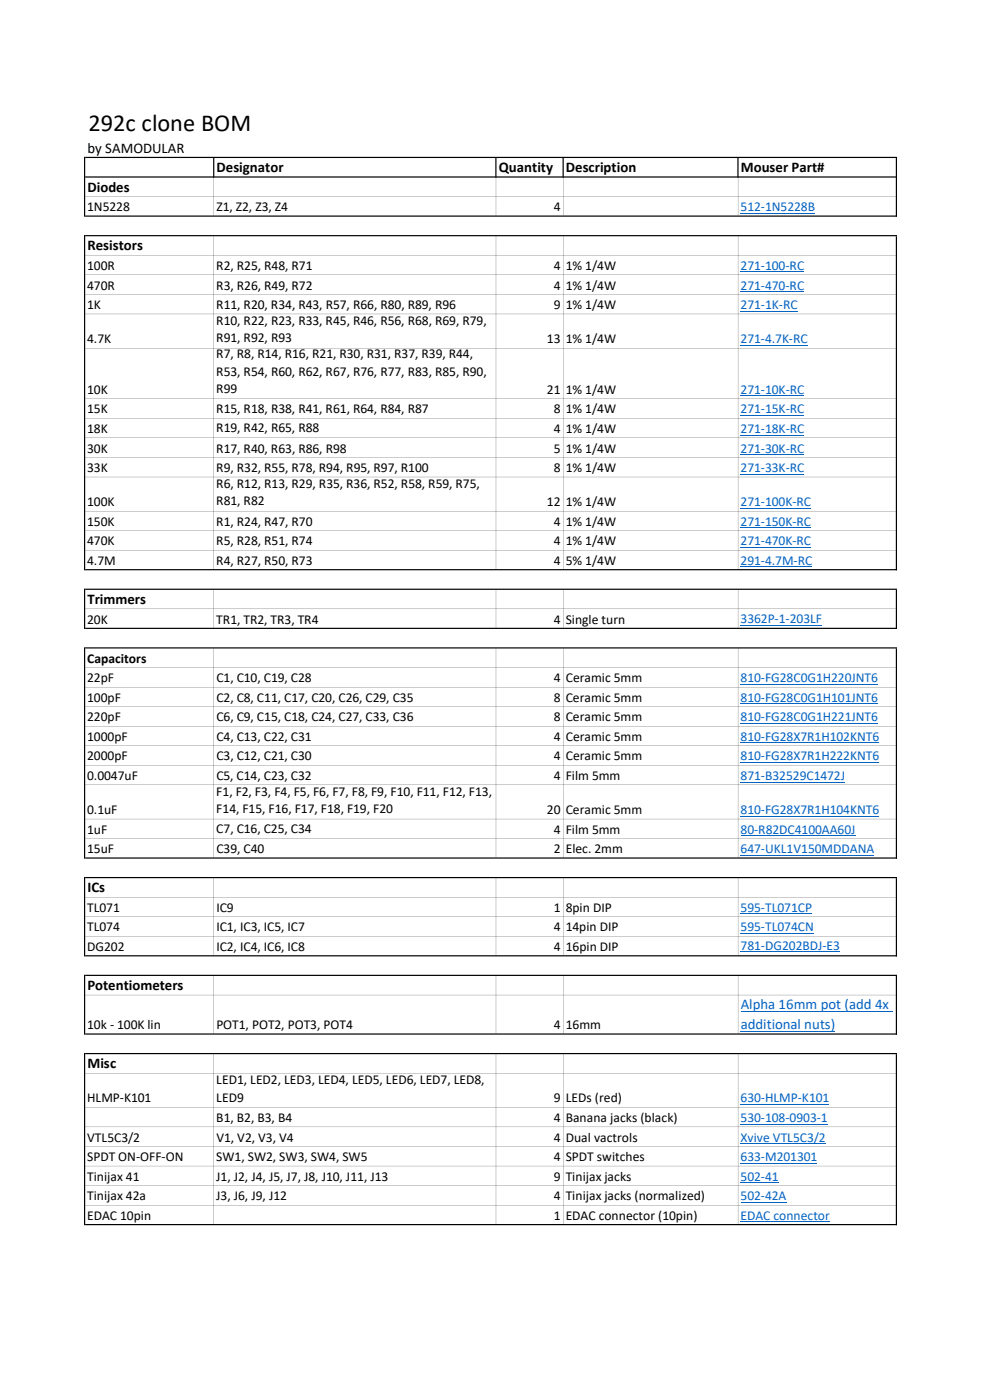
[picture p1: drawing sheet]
<svg xmlns="http://www.w3.org/2000/svg" width="210mm" height="297mm" viewBox="0 0 210 297" stroke-linecap="round" stroke-linejoin="round" font-family="sans-serif">
<defs><g id="words">
<text font-size="5.2" x="18.8" y="27.8">292c clone BOM</text>
<g font-size="3.1">
<text x="18.5" y="32.4">by SAMODULAR</text>
<text x="18.5" y="40.7">Diodes</text>
<text x="45.9" y="36.5">Designator</text>
<text x="105.8" y="36.5">Quantity</text>
<text x="120" y="36.5">Description</text>
<text x="157.1" y="36.5">Mouser Part#</text>
<text x="18.5" y="53.1">Resistors</text>
<text x="18.5" y="128.1">Trimmers</text>
<text x="18.5" y="189.3">ICs</text>
<text x="18.5" y="210.1">Potentiometers</text>
<text x="18.5" y="226.7">Misc</text>
</g>
<g font-size="3.1" fill="#0563c1">
<text x="157.1" y="214.2">Alpha 16mm pot (add 4x</text>
<text x="157.1" y="218.3">additional nuts)</text>
</g>
<g font-size="2.9">
<text x="18.5" y="44.8">1N5228</text>
<text x="45.9" y="44.8">Z1, Z2, Z3, Z4</text>
<text x="117.5" y="44.8">4</text>
<text x="18.5" y="57.3">100R</text>
<text x="45.9" y="57.3">R2, R25, R48, R71</text>
<text x="117.5" y="57.3">4 1% 1/4W</text>
<text x="18.5" y="61.4">470R</text>
<text x="18.5" y="65.6">1K</text>
<text x="45.9" y="61.4">R3, R26, R49, R72</text>
<text x="45.9" y="65.6">R11, R20, R34, R43, R57, R66, R80, R89, R96</text>
<text x="117.5" y="65.6">9 1% 1/4W</text>
<text x="117.5" y="61.4">4 1% 1/4W</text>
<text x="45.9" y="68.9">R10, R22, R23, R33, R45, R46, R56, R68, R69, R79,</text>
<text x="18.5" y="72.8">4.7K</text>
<text x="45.9" y="72.6">R91, R92, R93</text>
<text x="45.9" y="75.9">R7, R8, R14, R16, R21, R30, R31, R37, R39, R44,</text>
<text x="116" y="72.8">13 1% 1/4W</text>
<text x="18.5" y="83.6">10K</text>
<text x="45.9" y="79.7">R53, R54, R60, R62, R67, R76, R77, R83, R85, R90,</text>
<text x="45.9" y="83.4">R99</text>
<text x="116" y="83.6">21 1% 1/4W</text>
<text x="18.5" y="87.7">15K</text>
<text x="45.9" y="87.5">R15, R18, R38, R41, R61, R64, R84, R87</text>
<text x="117.5" y="87.7">8 1% 1/4W</text>
<text x="18.5" y="91.9">18K</text>
<text x="45.9" y="91.7">R19, R42, R65, R88</text>
<text x="117.5" y="91.9">4 1% 1/4W</text>
<text x="18.5" y="96">30K</text>
<text x="18.5" y="100.2">33K</text>
<text x="45.9" y="96">R17, R40, R63, R86, R98</text>
<text x="45.9" y="100.2">R9, R32, R55, R78, R94, R95, R97, R100</text>
<text x="117.5" y="96">5 1% 1/4W</text>
<text x="117.5" y="100.2">8 1% 1/4W</text>
<text x="18.5" y="107.4">100K</text>
<text x="45.9" y="103.5">R6, R12, R13, R29, R35, R36, R52, R58, R59, R75,</text>
<text x="45.9" y="107.2">R81, R82</text>
<text x="116" y="107.4">12 1% 1/4W</text>
<text x="18.5" y="111.5">150K</text>
<text x="45.9" y="111.5">R1, R24, R47, R70</text>
<text x="117.5" y="111.5">4 1% 1/4W</text>
<text x="18.5" y="115.7">470K</text>
<text x="18.5" y="119.8">4.7M</text>
<text x="45.9" y="115.7">R5, R28, R51, R74</text>
<text x="45.9" y="119.8">R4, R27, R50, R73</text>
<text x="117.5" y="119.8">4 5% 1/4W</text>
<text x="117.5" y="115.7">4 1% 1/4W</text>
<text x="18.5" y="132.3">20K</text>
<text x="45.9" y="132.3">TR1, TR2, TR3, TR4</text>
<text x="117.5" y="132.3">4 Single turn</text>
<text x="18.5" y="140.6">Capacitors</text>
<text x="18.5" y="144.7">22pF</text>
<text x="18.5" y="148.9">100pF</text>
<text x="45.9" y="144.7">C1, C10, C19, C28</text>
<text x="45.9" y="148.9">C2, C8, C11, C17, C20, C26, C29, C35</text>
<text x="117.5" y="144.7">4 Ceramic 5mm</text>
<text x="117.5" y="148.9">8 Ceramic 5mm</text>
<text x="18.5" y="153">220pF</text>
<text x="45.9" y="153">C6, C9, C15, C18, C24, C27, C33, C36</text>
<text x="117.5" y="153">8 Ceramic 5mm</text>
<text x="18.5" y="157.2">1000pF</text>
<text x="18.5" y="161.3">2000pF</text>
<text x="45.9" y="157.2">C4, C13, C22, C31</text>
<text x="45.9" y="161.3">C3, C12, C21, C30</text>
<text x="117.5" y="157.2">4 Ceramic 5mm</text>
<text x="117.5" y="161.3">4 Ceramic 5mm</text>
<text x="18.5" y="165.5">0.0047uF</text>
<text x="45.9" y="165.5">C5, C14, C23, C32</text>
<text x="117.5" y="165.5">4 Film 5mm</text>
<text x="18.5" y="172.7">0.1uF</text>
<text x="45.9" y="168.8">F1, F2, F3, F4, F5, F6, F7, F8, F9, F10, F11, F12, F13,</text>
<text x="45.9" y="172.6">F14, F15, F16, F17, F18, F19, F20</text>
<text x="116" y="172.7">20 Ceramic 5mm</text>
<text x="18.5" y="176.9">1uF</text>
<text x="45.9" y="176.7">C7, C16, C25, C34</text>
<text x="117.5" y="176.9">4 Film 5mm</text>
<text x="18.5" y="181">15uF</text>
<text x="45.9" y="181">C39, C40</text>
<text x="117.5" y="181">2 Elec. 2mm</text>
<text x="18.5" y="193.5">TL071</text>
<text x="18.5" y="197.6">TL074</text>
<text x="45.9" y="193.5">IC9</text>
<text x="45.9" y="197.6">IC1, IC3, IC5, IC7</text>
<text x="117.5" y="193.5">1 8pin DIP</text>
<text x="117.5" y="197.6">4 14pin DIP</text>
<text x="18.5" y="201.8">DG202</text>
<text x="45.9" y="201.8">IC2, IC4, IC6, IC8</text>
<text x="117.5" y="201.8">4 16pin DIP</text>
<text x="18.5" y="218.4">10k - 100K lin</text>
<text x="45.9" y="218.4">POT1, POT2, POT3, POT4</text>
<text x="117.5" y="218.4">4 16mm</text>
<text x="18.5" y="233.9">HLMP-K101</text>
<text x="45.9" y="230">LED1, LED2, LED3, LED4, LED5, LED6, LED7, LED8,</text>
<text x="45.9" y="233.7">LED9</text>
<text x="117.5" y="233.9">9 LEDs (red)</text>
<text x="45.9" y="238">B1, B2, B3, B4</text>
<text x="117.5" y="238">4 Banana jacks (black)</text>
<text x="18.5" y="242.2">VTL5C3/2</text>
<text x="45.9" y="242.2">V1, V2, V3, V4</text>
<text x="117.5" y="242.2">4 Dual vactrols</text>
<text x="18.5" y="246.3">SPDT ON-OFF-ON</text>
<text x="18.5" y="250.5">Tinijax 41</text>
<text x="45.9" y="246.3">SW1, SW2, SW3, SW4, SW5</text>
<text x="45.9" y="250.5">J1, J2, J4, J5, J7, J8, J10, J11, J13</text>
<text x="117.5" y="250.5">9 Tinijax jacks</text>
<text x="117.5" y="246.3">4 SPDT switches</text>
<text x="18.5" y="254.6">Tinijax 42a</text>
<text x="45.9" y="254.6">J3, J6, J9, J12</text>
<text x="117.5" y="254.6">4 Tinijax jacks (normalized)</text>
<text x="18.5" y="258.8">EDAC 10pin</text>
<text x="117.5" y="258.8">1 EDAC connector (10pin)</text>
</g>
<g font-size="2.9" fill="#0563c1">
<text x="157.1" y="44.8">512-1N5228B</text>
<text x="157.1" y="57.3">271-100-RC</text>
<text x="157.1" y="61.4">271-470-RC</text>
<text x="157.1" y="65.6">271-1K-RC</text>
<text x="157.1" y="72.8">271-4.7K-RC</text>
<text x="157.1" y="83.6">271-10K-RC</text>
<text x="157.1" y="87.7">271-15K-RC</text>
<text x="157.1" y="91.9">271-18K-RC</text>
<text x="157.1" y="96">271-30K-RC</text>
<text x="157.1" y="100.2">271-33K-RC</text>
<text x="157.1" y="107.4">271-100K-RC</text>
<text x="157.1" y="111.5">271-150K-RC</text>
<text x="157.1" y="115.7">271-470K-RC</text>
<text x="157.1" y="119.8">291-4.7M-RC</text>
<text x="157.1" y="132.2">3362P-1-203LF</text>
<text x="157.1" y="144.7">810-FG28C0G1H220JNT6</text>
<text x="157.1" y="148.9">810-FG28C0G1H101JNT6</text>
<text x="157.1" y="153">810-FG28C0G1H221JNT6</text>
<text x="157.1" y="157.2">810-FG28X7R1H102KNT6</text>
<text x="157.1" y="161.3">810-FG28X7R1H222KNT6</text>
<text x="157.1" y="165.5">871-B32529C1472J</text>
<text x="157.1" y="172.7">810-FG28X7R1H104KNT6</text>
<text x="157.1" y="176.9">80-R82DC4100AA60J</text>
<text x="157.1" y="181">647-UKL1V150MDDANA</text>
<text x="157.1" y="193.5">595-TL071CP</text>
<text x="157.1" y="197.6">595-TL074CN</text>
<text x="157.1" y="201.5">781-DG202BDJ-E3</text>
<text x="157.1" y="233.9">630-HLMP-K101</text>
<text x="157.1" y="238">530-108-0903-1</text>
<text x="157.1" y="242.2">Xvive VTL5C3/2</text>
<text x="157.1" y="246.3">633-M201301</text>
<text x="157.1" y="250.5">502-41</text>
<text x="157.1" y="254.6">502-42A</text>
<text x="157.1" y="258.8">EDAC connector</text>
</g>
</g></defs>
<g fill="none" stroke="#0563c1" stroke-width=".21">
<path d="M157.1 45.3h15.8M157.1 57.7h13.5M157.1 61.8h13.5M157.1 66h12.1M157.1 73.2h14.3M157.1 84h13.5M157.1 88.1h13.5M157.1 92.3h13.5M157.1 96.4h13.5M157.1 100.6h13.5M157.1 107.8h15M157.1 112h15"/>
<path d="M157.1 116.1h15M157.1 120.3h15.2M157.1 132.7h17.3M157.1 145.2h29.2M157.1 149.3h29.2M157.1 153.5h29.2M157.1 157.6h29.4M157.1 161.8h29.4M157.1 165.9h22.2M157.1 173.1h29.4M157.1 177.3h24.4M157.1 181.4h28.4"/>
<path d="M157.1 193.9h15.2M157.1 198h15.5M157.1 201.9h21.1M157.1 214.6h32.2M157.1 218.8h20.1M157.1 234.3h18.8M157.1 238.5h18.5M157.1 242.6h18.1M157.1 246.8h16.3M157.1 250.9h8.1M157.1 255.1h9.7M157.1 259.2h19"/>
</g>
<g fill="#000">
<path d="M18.1 33.3h172.2v.2h-172.2zM18.1 37.4h172.2v.3h-172.2zM18.1 41.7h171.9zM18.1 45.7h172.2v.3h-172.2zM18.1 49.9h172.2v.2h-172.2zM18.1 54.1l171.9 .1zM18.1 58.3h171.9zM18.1 62.4l171.9 .1zM18.1 66.6h171.9zM18.1 73.8l171.9 .1zM18.1 84.6h171.9zM18.1 88.7l171.9 .1zM18.1 92.9h171.9zM18.1 97l171.9 .1zM18.1 101.2h171.9zM18.1 108.4l171.9 .1zM18.1 112.6h171.9zM18.1 116.7l171.9 .1zM18.1 120.7h172.2v.3h-172.2zM18.1 124.9h172.2v.2h-172.2zM18.1 129.2h171.9zM18.1 133.2h172.2v.2h-172.2zM18.1 137.3h172.2v.3h-172.2zM18.1 141.6h171.9zM18.1 145.8h171.9zM18.1 149.9h171.9zM18.1 154.1h171.9zM18.1 158.2h171.9zM18.1 162.3l171.9 .1zM18.1 166.5h171.9zM18.1 173.7l171.9 .1zM18.1 177.9h171.9zM18.1 181.9h172.2v.3h-172.2zM18.1 186.1h172.2v.2h-172.2zM18.1 190.3l171.9 .1zM18.1 194.5h171.9zM18.1 198.6l171.9 .1zM18.1 202.6h172.2v.3h-172.2zM18.1 206.8h172.2v.3h-172.2zM18.1 211.1h171.9zM18.1 219.2h172.2v.3h-172.2zM18.1 223.4h172.2v.2h-172.2zM18.1 227.7h171.9zM18.1 234.9h171.9zM18.1 239.1h171.9zM18.1 243.2h171.9zM18.1 247.4h171.9zM18.1 251.5h171.9zM18.1 255.7h171.9zM18.1 259.7h172.2v.2h-172.2z" fill-rule="evenodd"/>
<path d="M45.2 33.5h.3v4.2h-.3zM105.1 33.5h.2v4.2h-.2zM119.3 33.5h.3v4.2h-.3zM156.4 33.5h.3v4.2h-.3zM17.8 33.3h.3v12.7h-.3z" fill-rule="evenodd"/>
<path d="M45.3 37.7l.1 8zM105.2 37.7v8zM119.5 37.7v8zM156.5 37.7l.1 8zM190 33.5h.3v12.5h-.3zM17.8 49.9h.3v71.1h-.3zM45.3 50.1l.1 70.6zM105.2 50.1v70.6zM119.5 50.1v70.6zM156.5 50.1l.1 70.6zM190 50.1h.3v70.9h-.3zM17.8 124.9h.3v8.5h-.3zM45.3 125.1l.1 8.1zM105.2 125.1v8.1zM119.5 125.1v8.1zM156.5 125.1l.1 8.1zM190 125.1h.3v8.3h-.3zM17.8 137.3h.3v44.9h-.3zM45.3 137.6l.1 44.3zM105.2 137.6v44.3zM119.5 137.6v44.3zM156.5 137.6l.1 44.3zM190 137.6h.3v44.6h-.3zM17.8 186.1h.3v16.8h-.3zM45.3 186.3l.1 16.3zM105.2 186.3v16.3zM119.5 186.3v16.3zM156.5 186.3l.1 16.3zM190 186.3h.3v16.6h-.3zM17.8 206.8h.3v12.7h-.3zM45.3 207.1l.1 12.1zM105.2 207.1v12.1zM119.5 207.1v12.1zM156.5 207.1l.1 12.1zM190 207.1h.3v12.4h-.3zM17.8 223.4h.3v36.5h-.3zM45.3 223.6l.1 36.1zM105.2 223.6v36.1zM119.5 223.6v36.1zM156.5 223.6l.1 36.1zM190 223.6h.3v36.3h-.3z" fill-rule="evenodd"/>
</g>
<use href="#words"/>
</svg>
